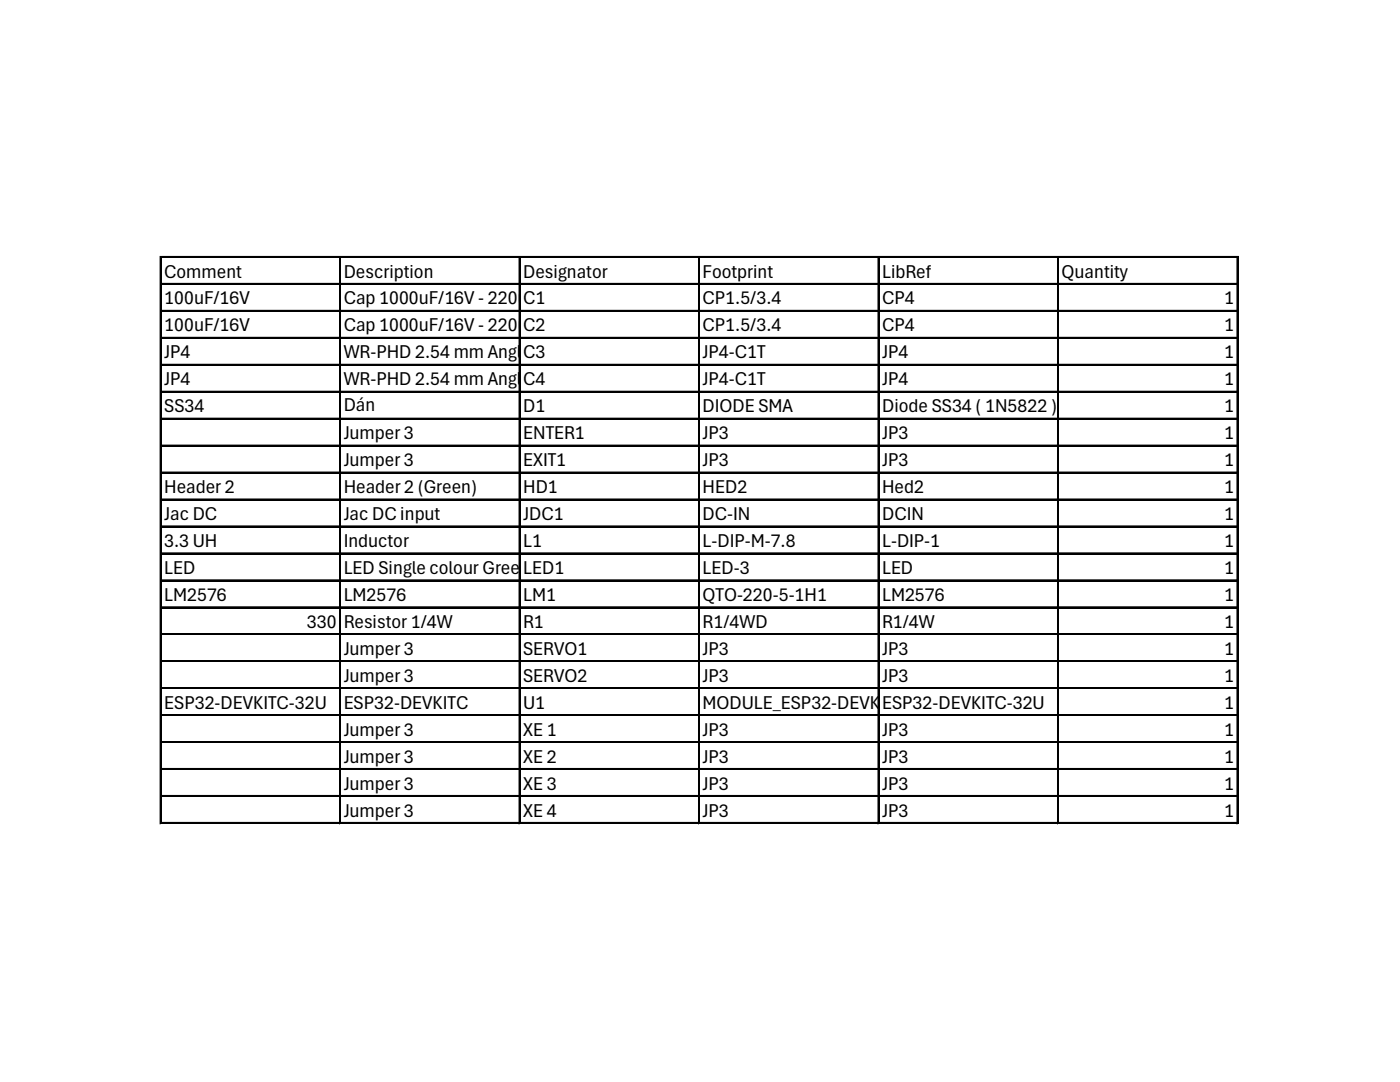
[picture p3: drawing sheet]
<svg xmlns="http://www.w3.org/2000/svg" width="279mm" height="216mm" viewBox="0 0 279 216" stroke-linecap="round" stroke-linejoin="round" font-family="sans-serif">
<defs><g id="words">
<g font-size="3.9">
<text x="32.8" y="55.4">Comment</text>
<text x="68.6" y="55.4">Description</text>
<text x="104.4" y="55.4">Designator</text>
<text x="140.2" y="55.4">Footprint</text>
<text x="176" y="55.4">LibRef</text>
<text x="211.9" y="55.4">Quantity</text>
<text x="32.8" y="60.8">100uF/16V</text>
<text x="68.6" y="60.8">Cap 1000uF/16V - 220uF/50V</text>
<text x="104.4" y="60.8">C1</text>
<text x="140.2" y="60.8">CP1.5/3.4</text>
<text x="176" y="60.8">CP4</text>
<text x="244.3" y="60.8">1</text>
<text x="32.8" y="66.1">100uF/16V</text>
<text x="32.8" y="71.5">JP4</text>
<text x="68.6" y="66.1">Cap 1000uF/16V - 220uF/50V</text>
<text x="68.6" y="71.5">WR-PHD 2.54 mm Angled Socket Header</text>
<text x="104.4" y="66.1">C2</text>
<text x="104.4" y="71.5">C3</text>
<text x="140.2" y="66.1">CP1.5/3.4</text>
<text x="140.2" y="71.5">JP4-C1T</text>
<text x="176" y="66.1">CP4</text>
<text x="176" y="71.5">JP4</text>
<text x="244.3" y="66.1">1</text>
<text x="244.3" y="71.5">1</text>
<text x="32.8" y="76.9">JP4</text>
<text x="68.6" y="76.9">WR-PHD 2.54 mm Angled Socket Header</text>
<text x="104.4" y="76.9">C4</text>
<text x="140.2" y="76.9">JP4-C1T</text>
<text x="176" y="76.9">JP4</text>
<text x="244.3" y="76.9">1</text>
<text x="32.8" y="82.3">SS34</text>
<text x="68.6" y="82">Dán</text>
<text x="104.4" y="82.3">D1</text>
<text x="140.2" y="82.3">DIODE SMA</text>
<text x="176" y="82.3">Diode SS34 ( 1N5822 )</text>
<text x="244.3" y="82.3">1</text>
<text x="68.6" y="87.6">Jumper 3</text>
<text x="104.4" y="87.6">ENTER1</text>
<text x="140.2" y="87.6">JP3</text>
<text x="176" y="87.6">JP3</text>
<text x="244.3" y="87.6">1</text>
<text x="68.6" y="93">Jumper 3</text>
<text x="104.4" y="93">EXIT1</text>
<text x="140.2" y="93">JP3</text>
<text x="176" y="93">JP3</text>
<text x="244.3" y="93">1</text>
<text x="32.8" y="98.4">Header 2</text>
<text x="68.6" y="98.4">Header 2 (Green)</text>
<text x="104.4" y="98.4">HD1</text>
<text x="140.2" y="98.4">HED2</text>
<text x="176" y="98.4">Hed2</text>
<text x="244.3" y="98.4">1</text>
<text x="32.8" y="103.8">Jac DC</text>
<text x="68.6" y="103.8">Jac DC input</text>
<text x="104.4" y="103.8">JDC1</text>
<text x="140.2" y="103.8">DC-IN</text>
<text x="176" y="103.8">DCIN</text>
<text x="244.3" y="103.8">1</text>
<text x="32.8" y="109.2">3.3 UH</text>
<text x="68.6" y="109.2">Inductor</text>
<text x="104.4" y="109.2">L1</text>
<text x="140.2" y="109.2">L-DIP-M-7.8</text>
<text x="176" y="109.2">L-DIP-1</text>
<text x="244.3" y="109.2">1</text>
<text x="32.8" y="114.5">LED</text>
<text x="32.8" y="119.9">LM2576</text>
<text x="68.6" y="114.5">LED Single colour Green and Red</text>
<text x="68.6" y="119.9">LM2576</text>
<text x="104.4" y="114.5">LED1</text>
<text x="104.4" y="119.9">LM1</text>
<text x="140.2" y="114.5">LED-3</text>
<text x="140.2" y="119.9">QTO-220-5-1H1</text>
<text x="176" y="114.5">LED</text>
<text x="176" y="119.9">LM2576</text>
<text x="244.3" y="114.5">1</text>
<text x="244.3" y="119.9">1</text>
<text x="61.3" y="125.3">330</text>
<text x="68.6" y="125.3">Resistor 1/4W</text>
<text x="104.4" y="125.3">R1</text>
<text x="140.2" y="125.3">R1/4WD</text>
<text x="176" y="125.3">R1/4W</text>
<text x="244.3" y="125.3">1</text>
<text x="68.6" y="130.7">Jumper 3</text>
<text x="104.4" y="130.7">SERVO1</text>
<text x="140.2" y="130.7">JP3</text>
<text x="176" y="130.7">JP3</text>
<text x="244.3" y="130.7">1</text>
<text x="68.6" y="136">Jumper 3</text>
<text x="104.4" y="136">SERVO2</text>
<text x="140.2" y="136">JP3</text>
<text x="176" y="136">JP3</text>
<text x="244.3" y="136">1</text>
<text x="32.8" y="141.4">ESP32-DEVKITC-32U</text>
<text x="68.6" y="141.4">ESP32-DEVKITC</text>
<text x="104.4" y="141.4">U1</text>
<text x="140.2" y="141.4">MODULE_ESP32-DEVKITC-32U</text>
<text x="176" y="141.4">ESP</text>
<text x="186.1" y="141.4">-DEVKITC-32U</text>
<text x="244.3" y="141.4">1</text>
<text x="68.6" y="146.8">Jumper 3</text>
<text x="104.4" y="146.8">XE 1</text>
<text x="140.2" y="146.8">JP3</text>
<text x="176" y="146.8">JP3</text>
<text x="244.3" y="146.8">1</text>
<text x="68.6" y="152.2">Jumper 3</text>
<text x="104.4" y="152.2">XE 2</text>
<text x="140.2" y="152.2">JP3</text>
<text x="176" y="152.2">JP3</text>
<text x="244.3" y="152.2">1</text>
<text x="68.6" y="157.5">Jumper 3</text>
<text x="104.4" y="157.5">XE 3</text>
<text x="140.2" y="157.5">JP3</text>
<text x="176" y="157.5">JP3</text>
<text x="244.3" y="157.5">1</text>
<text x="68.6" y="162.9">Jumper 3</text>
<text x="104.4" y="162.9">XE 4</text>
<text x="140.2" y="162.9">JP3</text>
<text x="176" y="162.9">JP3</text>
<text x="244.3" y="162.9">1</text>
</g>
</g></defs>
<g fill="none" stroke="#000" stroke-width=".2">
<path d="M31.9 51.2v113.2M32.3 51.2h214.9M32.3 56.5h214.9M67.8 51.5v112.9M103.6 51.5v112.9M139.4 51.5v112.9M175.2 51.5v112.9M211 51.5v112.9M246.9 51.5v112.9M32.3 61.9h214.9M32.3 67.3h214.9M32.3 72.7h214.9"/>
<path d="M32.3 78.1h214.9M32.3 83.4h214.9M32.3 88.8h214.9M32.3 94.2h214.9M32.3 99.6h214.9M32.3 104.9h214.9M32.3 110.3h214.9M32.3 115.7h214.9M32.3 121.1h214.9M32.3 126.5h214.9M32.3 131.8h214.9M32.3 137.2h214.9"/>
<path d="M32.3 142.6h214.9M32.3 148h214.9M32.3 153.3h214.9M32.3 158.7h214.9M32.3 164.1h214.9"/>
</g>
<g fill="none" stroke="#000" stroke-width=".34">
<path d="M32.1 51.1v113.3M32.3 51.3h214.9M32.3 56.7h214.9M67.9 51.5v112.9M103.7 51.5v112.9M139.5 51.5v112.9M175.4 51.5v112.9M211.2 51.5v112.9M247 51.5v112.9M32.3 62.1h214.9M32.3 67.5h214.9M32.3 72.8h214.9"/>
<path d="M32.3 78.2h214.9M32.3 83.6h214.9M32.3 89h214.9M32.3 94.3h214.9M32.3 99.7h214.9M32.3 105.1h214.9M32.3 110.5h214.9M32.3 115.8h214.9M32.3 121.2h214.9M32.3 126.6h214.9M32.3 132h214.9M32.3 137.4h214.9"/>
<path d="M32.3 142.7h214.9M32.3 148.1h214.9M32.3 153.5h214.9M32.3 158.9h214.9M32.3 164.2h214.9"/>
</g>
<use href="#words"/>
</svg>
